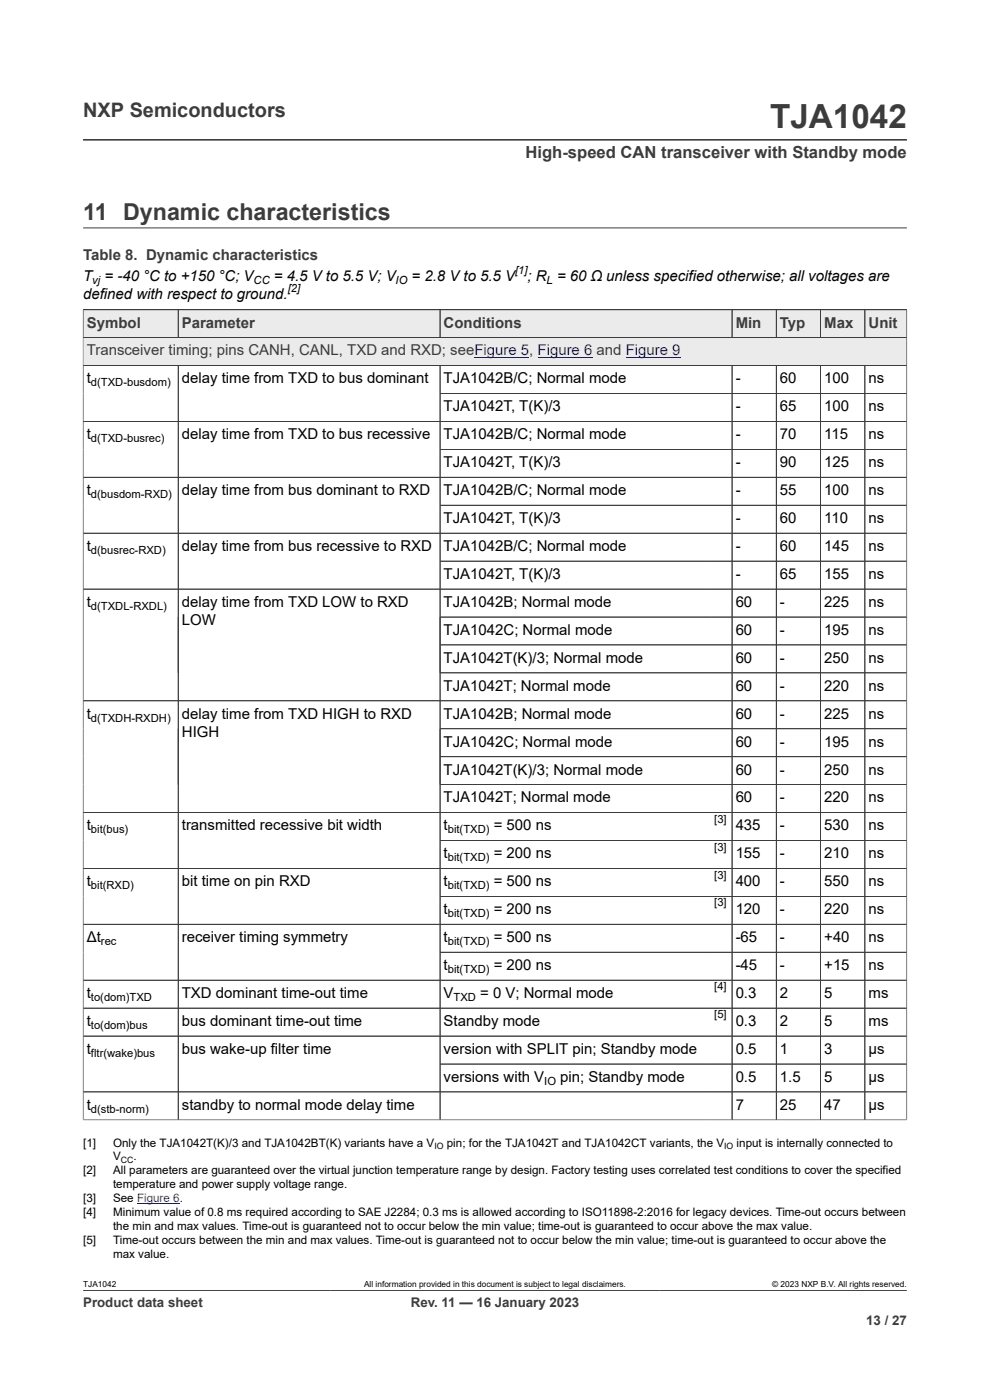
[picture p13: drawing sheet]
<svg xmlns="http://www.w3.org/2000/svg" width="210mm" height="297mm" viewBox="0 0 210 297" stroke-linecap="round" stroke-linejoin="round" font-family="sans-serif">
<defs><g id="words">
<text font-size="7.1" fill="#3c3c3c" x="163.3" y="27.2">TJA1042</text>
<text font-size="4.9" fill="#3c3c3c" x="17.6" y="46.6">11 Dynamic characteristics</text>
<text font-size="4.2" fill="#3c3c3c" x="17.6" y="24.8">NXP Semiconductors</text>
<text font-size="3.5" fill="#3c3c3c" x="111.5" y="33.5">High-speed CAN transceiver with Standby mode</text>
<g font-size="3.2">
<text x="17.6" y="59.7">T</text>
<text x="22.2" y="59.7">= -40 °C to +150 °C; V</text>
<text x="58.1" y="59.7">= 4.5 V to 5.5 V; V</text>
<text x="87.3" y="59.7">= 2.8 V to 5.5 V</text>
<text x="111.9" y="59.7">; R = 60 Ω unless specified otherwise; all voltages are</text>
<text x="17.6" y="63.5">defined with respect to ground.</text>
<text x="18.4" y="81.3">t</text>
<text x="38.6" y="81.3">delay time from TXD to bus dominant</text>
<text x="94.1" y="81.3">TJA1042B/C; Normal mode</text>
<text x="156.1" y="81.3">-</text>
<text x="165.4" y="81.3">60</text>
<text x="174.8" y="81.3">100</text>
<text x="184.2" y="81.3">ns</text>
<text x="94.1" y="87.3">TJA1042T, T(K)/3</text>
<text x="156.1" y="87.3">-</text>
<text x="165.4" y="87.3">65</text>
<text x="174.8" y="87.3">100</text>
<text x="184.2" y="87.3">ns</text>
<text x="18.4" y="93.2">t</text>
<text x="38.6" y="93.2">delay time from TXD to bus recessive</text>
<text x="94.1" y="93.2">TJA1042B/C; Normal mode</text>
<text x="156.1" y="93.2">-</text>
<text x="165.4" y="93.2">70</text>
<text x="174.8" y="93.2">115</text>
<text x="184.2" y="93.2">ns</text>
<text x="94.1" y="99.1">TJA1042T, T(K)/3</text>
<text x="156.1" y="99.1">-</text>
<text x="165.4" y="99.1">90</text>
<text x="174.8" y="99.1">125</text>
<text x="184.2" y="99.1">ns</text>
<text x="18.4" y="105">t</text>
<text x="38.6" y="105">delay time from bus dominant to RXD</text>
<text x="94.1" y="105">TJA1042B/C; Normal mode</text>
<text x="156.1" y="105">-</text>
<text x="165.4" y="105">55</text>
<text x="174.8" y="105">100</text>
<text x="184.2" y="105">ns</text>
<text x="94.1" y="111">TJA1042T, T(K)/3</text>
<text x="156.1" y="111">-</text>
<text x="165.4" y="111">60</text>
<text x="174.8" y="111">110</text>
<text x="184.2" y="111">ns</text>
<text x="18.4" y="116.9">t</text>
<text x="38.6" y="116.9">delay time from bus recessive to RXD</text>
<text x="94.1" y="116.9">TJA1042B/C; Normal mode</text>
<text x="156.1" y="116.9">-</text>
<text x="165.4" y="116.9">60</text>
<text x="174.8" y="116.9">145</text>
<text x="184.2" y="116.9">ns</text>
<text x="94.1" y="122.8">TJA1042T, T(K)/3</text>
<text x="156.1" y="122.8">-</text>
<text x="165.4" y="122.8">65</text>
<text x="174.8" y="122.8">155</text>
<text x="184.2" y="122.8">ns</text>
<text x="18.4" y="128.8">t</text>
<text x="38.6" y="128.8">delay time from TXD LOW to RXD</text>
<text x="94.1" y="128.8">TJA1042B; Normal mode</text>
<text x="156.1" y="128.8">60</text>
<text x="165.4" y="128.8">-</text>
<text x="174.8" y="128.8">225</text>
<text x="184.2" y="128.8">ns</text>
<text x="38.6" y="132.6">LOW</text>
<text x="94.1" y="134.7">TJA1042C; Normal mode</text>
<text x="156.1" y="134.7">60</text>
<text x="165.4" y="134.7">-</text>
<text x="174.8" y="134.7">195</text>
<text x="184.2" y="134.7">ns</text>
<text x="94.1" y="140.6">TJA1042T(K)/3; Normal mode</text>
<text x="156.1" y="140.6">60</text>
<text x="165.4" y="140.6">-</text>
<text x="174.8" y="140.6">250</text>
<text x="184.2" y="140.6">ns</text>
<text x="94.1" y="146.5">TJA1042T; Normal mode</text>
<text x="156.1" y="146.5">60</text>
<text x="165.4" y="146.5">-</text>
<text x="174.8" y="146.5">220</text>
<text x="184.2" y="146.5">ns</text>
<text x="18.4" y="152.5">t</text>
<text x="38.6" y="152.5">delay time from TXD HIGH to RXD</text>
<text x="94.1" y="152.5">TJA1042B; Normal mode</text>
<text x="156.1" y="152.5">60</text>
<text x="165.4" y="152.5">-</text>
<text x="174.8" y="152.5">225</text>
<text x="184.2" y="152.5">ns</text>
<text x="38.6" y="156.3">HIGH</text>
<text x="94.1" y="158.4">TJA1042C; Normal mode</text>
<text x="156.1" y="158.4">60</text>
<text x="165.4" y="158.4">-</text>
<text x="174.8" y="158.4">195</text>
<text x="184.2" y="158.4">ns</text>
<text x="94.1" y="164.3">TJA1042T(K)/3; Normal mode</text>
<text x="156.1" y="164.3">60</text>
<text x="165.4" y="164.3">-</text>
<text x="174.8" y="164.3">250</text>
<text x="184.2" y="164.3">ns</text>
<text x="94.1" y="170.2">TJA1042T; Normal mode</text>
<text x="156.1" y="170.2">60</text>
<text x="165.4" y="170.2">-</text>
<text x="174.8" y="170.2">220</text>
<text x="184.2" y="170.2">ns</text>
<text x="18.4" y="176.2">t</text>
<text x="38.6" y="176.2">transmitted recessive bit width</text>
<text x="94.1" y="176.2">t</text>
<text x="104.7" y="176.2">= 500 ns</text>
<text x="156.1" y="176.2">435</text>
<text x="165.4" y="176.2">-</text>
<text x="174.8" y="176.2">530</text>
<text x="184.2" y="176.2">ns</text>
<text x="94.1" y="182.1">t</text>
<text x="104.7" y="182.1">= 200 ns</text>
<text x="156.1" y="182.1">155</text>
<text x="165.4" y="182.1">-</text>
<text x="174.8" y="182.1">210</text>
<text x="184.2" y="182.1">ns</text>
<text x="18.4" y="188">t</text>
<text x="38.6" y="188">bit time on pin RXD</text>
<text x="94.1" y="188">t</text>
<text x="104.7" y="188">= 500 ns</text>
<text x="156.1" y="188">400</text>
<text x="165.4" y="188">-</text>
<text x="174.8" y="188">550</text>
<text x="184.2" y="188">ns</text>
<text x="94.1" y="193.9">t</text>
<text x="104.7" y="193.9">= 200 ns</text>
<text x="156.1" y="193.9">120</text>
<text x="165.4" y="193.9">-</text>
<text x="174.8" y="193.9">220</text>
<text x="184.2" y="193.9">ns</text>
<text x="18.4" y="199.9">Δt</text>
<text x="38.6" y="199.9">receiver timing symmetry</text>
<text x="94.1" y="199.9">t</text>
<text x="104.7" y="199.9">= 500 ns</text>
<text x="156.1" y="199.9">-65</text>
<text x="165.4" y="199.9">-</text>
<text x="174.8" y="199.9">+40</text>
<text x="184.2" y="199.9">ns</text>
<text x="94.1" y="205.8">t</text>
<text x="104.7" y="205.8">= 200 ns</text>
<text x="156.1" y="205.8">-45</text>
<text x="165.4" y="205.8">-</text>
<text x="174.8" y="205.8">+15</text>
<text x="184.2" y="205.8">ns</text>
<text x="18.4" y="211.7">t</text>
<text x="38.6" y="211.7">TXD dominant time-out time</text>
<text x="94.1" y="211.7">V</text>
<text x="101.9" y="211.7">= 0 V; Normal mode</text>
<text x="156.1" y="211.7">0.3</text>
<text x="165.4" y="211.7">2</text>
<text x="174.8" y="211.7">5</text>
<text x="184.2" y="211.7">ms</text>
<text x="18.4" y="217.7">t</text>
<text x="38.6" y="217.7">bus dominant time-out time</text>
<text x="94.1" y="217.7">Standby mode</text>
<text x="156.1" y="217.7">0.3</text>
<text x="165.4" y="217.7">2</text>
<text x="174.8" y="217.7">5</text>
<text x="184.2" y="217.7">ms</text>
<text x="18.4" y="223.6">t</text>
<text x="38.6" y="223.6">bus wake-up filter time</text>
<text x="94.1" y="223.6">version with SPLIT pin; Standby mode</text>
<text x="156.1" y="223.6">0.5</text>
<text x="165.4" y="223.6">1</text>
<text x="174.8" y="223.6">3</text>
<text x="184.2" y="223.6">μs</text>
<text x="94.1" y="229.5">versions with V</text>
<text x="118.8" y="229.5">pin; Standby mode</text>
<text x="156.1" y="229.5">0.5</text>
<text x="165.4" y="229.5">1.5</text>
<text x="174.8" y="229.5">5</text>
<text x="184.2" y="229.5">μs</text>
<text x="18.4" y="235.4">t</text>
<text x="38.6" y="235.4">standby to normal mode delay time</text>
<text x="156.1" y="235.4">7</text>
<text x="165.4" y="235.4">25</text>
<text x="174.8" y="235.4">47</text>
<text x="184.2" y="235.4">μs</text>
</g>
<g font-size="3.2" fill="#3c3c3c">
<text x="17.6" y="55.2">Table 8. Dynamic characteristics</text>
<text x="18.4" y="69.5">Symbol</text>
<text x="38.6" y="69.5">Parameter</text>
<text x="94.1" y="69.5">Conditions</text>
<text x="156.1" y="69.5">Min</text>
<text x="165.4" y="69.5">Typ</text>
<text x="174.8" y="69.5">Max</text>
<text x="184.2" y="69.5">Unit</text>
<text x="18.4" y="75.4">Transceiver timing; pins CANH, CANL, TXD and RXD; seeFigure 5, Figure 6 and Figure 9</text>
</g>
<g font-size="2.8" fill="#3c3c3c">
<text x="17.6" y="277.3">Product data sheet</text>
<text x="87.2" y="277.3">Rev. 11 — 16 January 2023</text>
<text x="183.7" y="281">13 / 27</text>
</g>
<g font-size="2.5">
<text x="17.6" y="243.2">[1]</text>
<text x="24" y="243.2">Only the TJA1042T(K)/3 and TJA1042BT(K) variants have a V</text>
<text x="94.8" y="243.2">pin; for the TJA1042T and TJA1042CT variants, the V</text>
<text x="156.3" y="243.2">input is internally connected to</text>
<text x="17.6" y="249.1">[2]</text>
<text x="24" y="246.2">V</text>
<text x="24" y="249.1">All parameters are guaranteed over the virtual junction temperature range by design. Factory testing uses correlated test conditions to cover the specified</text>
<text x="28.3" y="246.2">.</text>
<text x="17.6" y="255.1">[3]</text>
<text x="24" y="252.1">temperature and power supply voltage range.</text>
<text x="24" y="255.1">See Figure 6.</text>
<text x="17.6" y="258">[4]</text>
<text x="17.6" y="264">[5]</text>
<text x="24" y="258">Minimum value of 0.8 ms required according to SAE J2284; 0.3 ms is allowed according to ISO11898-2:2016 for legacy devices. Time-out occurs between</text>
<text x="24" y="261">the min and max values. Time-out is guaranteed not to occur below the min value; time-out is guaranteed to occur above the max value.</text>
<text x="24" y="264">Time-out occurs between the min and max values. Time-out is guaranteed not to occur below the min value; time-out is guaranteed to occur above the</text>
<text x="24" y="266.9">max value.</text>
</g>
<g font-size="2.4">
<text x="109.3" y="58">[1]</text>
<text x="19.6" y="60.3">vj</text>
<text x="53.8" y="60.3">CC</text>
<text x="61" y="61.8">[2]</text>
<text x="83.9" y="60.3">IO</text>
<text x="116" y="60.3">L</text>
<text x="19.3" y="82">d(TXD-busdom)</text>
<text x="19.3" y="93.8">d(TXD-busrec)</text>
<text x="19.3" y="105.7">d(busdom-RXD)</text>
<text x="19.3" y="117.5">d(busrec-RXD)</text>
<text x="19.3" y="129.4">d(TXDL-RXDL)</text>
<text x="19.3" y="153.1">d(TXDH-RXDH)</text>
<text x="19.3" y="176.8">bit(bus)</text>
<text x="95" y="176.8">bit(TXD)</text>
<text x="151.5" y="174.5">[3]</text>
<text x="95" y="182.7">bit(TXD)</text>
<text x="151.5" y="180.4">[3]</text>
<text x="19.3" y="188.6">bit(RXD)</text>
<text x="95" y="188.6">bit(TXD)</text>
<text x="151.5" y="186.4">[3]</text>
<text x="95" y="194.6">bit(TXD)</text>
<text x="151.5" y="192.3">[3]</text>
<text x="21.4" y="200.5">rec</text>
<text x="95" y="200.5">bit(TXD)</text>
<text x="95" y="206.4">bit(TXD)</text>
<text x="19.3" y="212.3">to(dom)TXD</text>
<text x="96.2" y="212.3">TXD</text>
<text x="151.5" y="210.1">[4]</text>
<text x="19.3" y="218.3">to(dom)bus</text>
<text x="151.5" y="216">[5]</text>
<text x="19.3" y="224.2">fltr(wake)bus</text>
<text x="115.4" y="230.1">IO</text>
<text x="19.3" y="236">d(stb-norm)</text>
</g>
<g font-size="1.9">
<text x="92.1" y="243.7">IO</text>
<text x="153.6" y="243.7">IO</text>
<text x="25.6" y="246.7">CC</text>
</g>
<g font-size="1.8">
<text x="17.6" y="273.1">TJA1042</text>
<text x="77.2" y="273.1">All information provided in this document is subject to legal disclaimers.</text>
<text x="163.8" y="273.1">© 2023 NXP B.V. All rights reserved.</text>
</g>
</g></defs>
<path d="M17.6 29.7h174.8M17.6 48.3h174.8M17.6 65.7h174.8" fill="none" stroke="#3c3c3c" stroke-width=".21"/>
<path d="M17.7 65.8h20v5.8h-20z" fill="#ebebeb"/>
<path d="M17.6 65.7h20.2v5.9h-20.2z" fill="none" stroke="#3c3c3c" stroke-width=".21"/>
<path d="M37.9 65.8h55.4v5.8h-55.4z" fill="#ebebeb"/>
<path d="M37.8 65.7h55.5v5.9h-55.5z" fill="none" stroke="#3c3c3c" stroke-width=".21"/>
<path d="M93.4 65.8h57.6v5.8h-57.6z" fill="#ebebeb"/>
<path d="M151 65.7h-57.7v5.9h57.7" fill="none" stroke="#3c3c3c" stroke-width=".21"/>
<path d="M151 65.8h4.2v5.8h-4.2z" fill="#ebebeb"/>
<path d="M151 65.7h4.3v5.9h-4.3" fill="none" stroke="#3c3c3c" stroke-width=".21"/>
<path d="M155.3 65.8h9.3v5.8h-9.3z" fill="#ebebeb"/>
<path d="M155.3 65.7h9.4v5.9h-9.4z" fill="none" stroke="#3c3c3c" stroke-width=".21"/>
<path d="M164.7 65.8h9.3v5.8h-9.3z" fill="#ebebeb"/>
<path d="M164.7 65.7h9.4v5.9h-9.4z" fill="none" stroke="#3c3c3c" stroke-width=".21"/>
<path d="M174.1 65.8h9.3v5.8h-9.3z" fill="#ebebeb"/>
<path d="M174.1 65.7h9.4v5.9h-9.4z" fill="none" stroke="#3c3c3c" stroke-width=".21"/>
<path d="M183.5 65.8h8.8v5.8h-8.8z" fill="#ebebeb"/>
<path d="M183.5 71.6v-5.9h8.9v11.9h-174.8v-6h174.8" fill="none" stroke="#3c3c3c" stroke-width=".21"/>
<path d="M17.7 71.7h174.6v5.8h-174.6z" fill="#ebebeb"/>
<path d="M100.6 75.7h11.7M114 75.7h11.7M132.7 75.7h11.7M29.1 255.3h9" fill="none" stroke="#00f" stroke-width=".21"/>
<g fill="none" stroke="#3c3c3c" stroke-width=".21">
<path d="M17.6 77.6h174.8M17.6 65.8v171.8M17.6 65.7h174.8M37.8 65.8v5.8M37.8 77.6v160M93.3 65.8v5.8M93.3 77.6v160M155.3 65.8v5.8M155.3 77.6v160M164.7 77.6v160M164.7 65.8v5.8M174.1 65.8v5.8"/>
<path d="M174.1 77.6v160M183.5 65.8v5.8M183.5 77.6v160M192.3 71.6h-174.6M192.4 65.8v171.8M17.6 89.4h174.8M93.3 83.5h99.1M192.4 95.3h-99.1M17.6 101.3h174.8M17.6 113.1h174.8M93.3 107.2h99.1M192.4 119h-99.1"/>
<path d="M17.6 125h174.8M93.3 136.8h99.1M192.4 130.9h-99.1M17.6 148.7h174.8M93.3 142.7h99.1M93.3 154.6h99.1M17.6 172.4h174.8M93.3 166.5h99.1M192.4 160.5h-99.1M192.4 178.3h-99.1M17.6 184.2h174.8M17.6 196.1h174.8"/>
<path d="M192.4 190.2h-99.1M17.6 213.9h174.8M17.6 219.8h174.8M93.3 202h99.1M192.4 207.9h-174.8M17.6 237.6h174.8M93.3 225.7h99.1M192.4 231.6h-174.8M17.6 273.8h174.8"/>
</g>
<use href="#words"/>
</svg>
